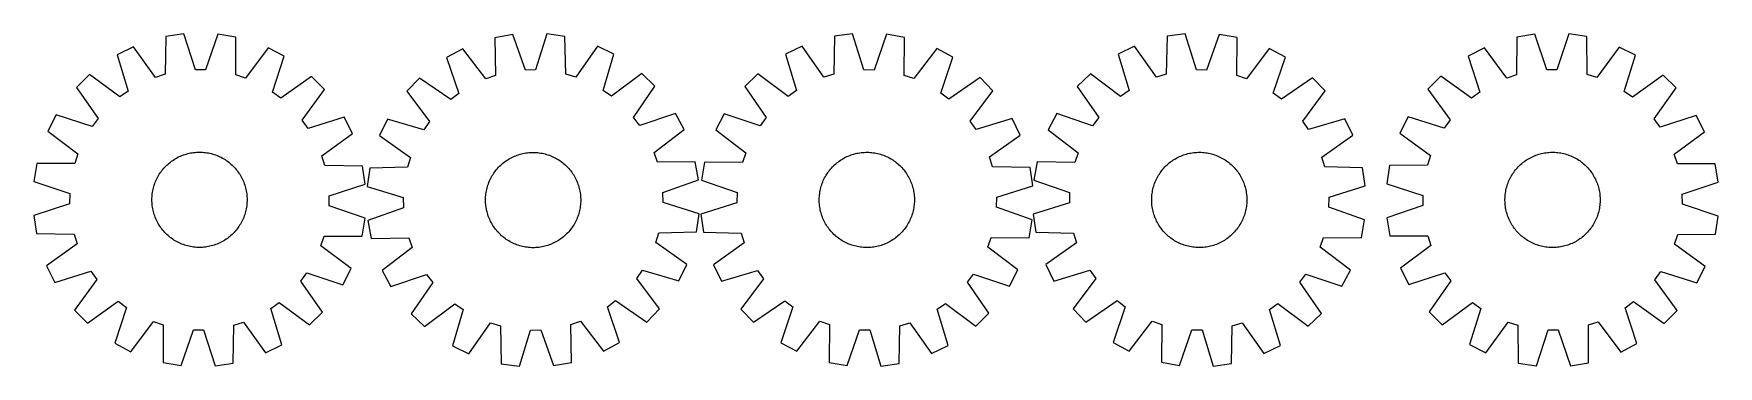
# Model space of a CAD drawing. Header units: millimetres. Extents: x 7 to 1423, y 7 to 286.
import ezdxf

# ---------------------------------------------------------------- set-up
doc = ezdxf.new("R2010")
doc.units = ezdxf.units.MM
doc.layers.add('CUT', color=7, linetype='CONTINUOUS', true_color=0x000000)

msp = doc.modelspace()

# ---------------------------------------------------------------- linework, layer by layer
at = {"layer": 'CUT'}
for p, q in [((117.586753, 283.432306), (117.153629, 251.670896)), ((132.802415, 285.71576), (117.586753, 283.432306)), ((142.539521, 255.480623), (132.802415, 285.71576)), ((161.340322, 285.484065), (151.113582, 255.411011)), ((176.516903, 282.95386), (161.340322, 285.484065)), ((409.384362, 285.071903), (394.238563, 282.363527)), ((419.963795, 255.121104), (409.384362, 285.071903)), ((437.917576, 285.638941), (428.536446, 255.291467)), ((453.159022, 283.534449), (437.917576, 285.638941)), ((453.965354, 251.780322), (453.159022, 283.534449)), ((679.786091, 283.560027), (679.071669, 251.803699)), ((695.021382, 285.708624), (679.786091, 283.560027)), ((704.490308, 255.388429), (695.021382, 285.708624)), ((723.556118, 285.224172), (713.063417, 255.242878)), ((738.709693, 282.559645), (723.556118, 285.224172)), ((959.338295, 283.57274), (958.603633, 251.816874)), ((974.574952, 285.711626), (959.338295, 283.57274)), ((984.024552, 255.385403), (974.574952, 285.711626)), ((1003.109373, 285.208989), (992.597566, 255.234389)), ((1018.261247, 282.534805), (1003.109373, 285.208989)), ((1268.401821, 285.445941), (1253.217704, 282.961361)), ((1278.538132, 255.342288), (1268.401821, 285.445941)), ((1296.940296, 285.591866), (1287.112363, 255.38613)), ((1312.149027, 283.262693), (1296.940296, 285.591866)), ((1312.48669, 251.500124), (1312.149027, 283.262693)), ((90.373992, 274.833963), (76.608663, 267.960371)), ((108.977702, 249.08757), (90.373992, 274.833963)), ((176.43427, 251.189605), (176.516903, 282.95386)), ((203.586468, 273.914806), (184.567176, 248.473869)), ((217.238378, 266.818617), (203.586468, 273.914806)), ((367.277088, 273.006994), (353.709511, 265.750867)), ((386.594033, 247.791316), (367.277088, 273.006994)), ((394.238563, 282.363527), (394.694463, 250.602436)), ((480.470945, 275.256487), (462.171075, 249.293253)), ((494.316097, 268.545131), (480.470945, 275.256487)), ((652.498242, 275.203049), (638.672572, 268.451649)), ((670.873181, 249.29289), (652.498242, 275.203049)), ((738.345722, 250.797368), (738.709693, 282.559645)), ((765.698135, 273.281187), (746.454254, 248.009705)), ((779.286658, 266.064359), (765.698135, 273.281187)), ((932.045125, 275.233156), (918.215155, 268.490568)), ((950.403547, 249.311291), (932.045125, 275.233156)), ((1017.877032, 250.772766), (1018.261247, 282.534805)), ((1045.24377, 273.239147), (1025.983787, 247.979935)), ((1058.82769, 266.01366), (1045.24377, 273.239147)), ((1226.121095, 274.003704), (1212.44792, 266.948578)), ((1245.06384, 248.505721), (1226.121095, 274.003704)), ((1253.217704, 282.961361), (1253.204871, 251.197)), ((1339.335822, 274.582602), (1320.654817, 248.892238)), ((1353.08043, 267.66767), (1339.335822, 274.582602)), ((76.608663, 267.960371), (86.011554, 237.619633)), ((151.113582, 255.411011), (142.539521, 255.480623)), ((207.344094, 236.63455), (217.238378, 266.818617)), ((353.709511, 265.750867), (363.957815, 235.685155)), ((428.536446, 255.291467), (419.963795, 255.121104)), ((485.270401, 238.095991), (494.316097, 268.545131)), ((638.672572, 268.451649), (647.806361, 238.028818)), ((713.063417, 255.242878), (704.490308, 255.388429)), ((769.125417, 235.969111), (779.286658, 266.064359)), ((918.215155, 268.490568), (927.329552, 238.061922)), ((992.597566, 255.234389), (984.024552, 255.385403)), ((1048.647271, 235.924895), (1058.82769, 266.01366)), ((1212.44792, 266.948578), (1222.251442, 236.73491)), ((1287.112363, 255.38613), (1278.538132, 255.342288)), ((1343.586394, 237.355329), (1353.08043, 267.66767)), ((53.384824, 251.373656), (42.417276, 240.582761)), ((79.034076, 232.636243), (53.384824, 251.373656)), ((117.153629, 251.670896), (108.977702, 249.08757)), ((184.567176, 248.473869), (176.43427, 251.189605)), ((240.189843, 249.857011), (214.239739, 231.538526)), ((250.980738, 238.889462), (240.189843, 249.857011)), ((330.958952, 248.520721), (320.297686, 237.427121)), ((357.122531, 230.50845), (330.958952, 248.520721)), ((394.694463, 250.602436), (386.594033, 247.791316)), ((462.171075, 249.293253), (453.965354, 251.780322)), ((517.733249, 252.232472), (492.305958, 233.19494)), ((510.814578, 215.407627), (528.826848, 241.571206)), ((528.826848, 241.571206), (517.733249, 252.232472)), ((615.302733, 252.071281), (604.240037, 241.377951)), ((604.240037, 241.377951), (622.327959, 215.266615)), ((640.785018, 233.107424), (615.302733, 252.071281)), ((679.071669, 251.803699), (670.873181, 249.29289)), ((746.454254, 248.009705), (738.345722, 250.797368)), ((802.08699, 248.900133), (775.975655, 230.812211)), ((812.780321, 237.837437), (802.08699, 248.900133)), ((894.834881, 252.125099), (883.765372, 241.438821)), ((883.765372, 241.438821), (901.836648, 215.315963)), ((920.305074, 233.145004), (894.834881, 252.125099)), ((958.603633, 251.816874), (950.403547, 249.311291)), ((1025.983787, 247.979935), (1017.877032, 250.772766)), ((1081.617079, 248.834906), (1055.49422, 230.76363)), ((1092.303356, 237.765398), (1081.617079, 248.834906)), ((1189.445581, 250.056027), (1178.621772, 239.120959)), ((1215.340512, 231.659634), (1189.445581, 250.056027)), ((1253.204871, 251.197), (1245.06384, 248.505721)), ((1320.654817, 248.892238), (1312.48669, 251.500124)), ((1376.254314, 251.011231), (1350.548863, 232.350991)), ((1387.189382, 240.187422), (1376.254314, 251.011231)), ((42.417276, 240.582761), (60.73576, 214.632657)), ((86.011554, 237.619633), (79.034076, 232.636243)), ((214.239739, 231.538526), (207.344094, 236.63455)), ((232.243325, 213.24021), (250.980738, 238.889462)), ((320.297686, 237.427121), (339.335218, 211.99983)), ((363.957815, 235.685155), (357.122531, 230.50845)), ((492.305958, 233.19494), (485.270401, 238.095991)), ((647.806361, 238.028818), (640.785018, 233.107424)), ((775.975655, 230.812211), (769.125417, 235.969111)), ((793.816463, 212.355152), (812.780321, 237.837437)), ((927.329552, 238.061922), (920.305074, 233.145004)), ((1055.49422, 230.76363), (1048.647271, 235.924895)), ((1073.323262, 212.295204), (1092.303356, 237.765398)), ((1178.621772, 239.120959), (1197.282013, 213.415509)), ((1222.251442, 236.73491), (1215.340512, 231.659634)), ((1350.548863, 232.350991), (1343.586394, 237.355329)), ((1368.792988, 214.292491), (1387.189382, 240.187422)), ((25.455669, 217.631296), (18.35948, 203.979386)), ((55.639736, 207.737013), (25.455669, 217.631296)), ((60.73576, 214.632657), (55.639736, 207.737013)), ((237.226715, 206.262732), (232.243325, 213.24021)), ((267.567453, 215.665623), (237.226715, 206.262732)), ((274.441045, 201.900294), (267.567453, 215.665623)), ((303.985027, 214.00997), (297.273671, 200.164817)), ((334.434167, 204.964273), (303.985027, 214.00997)), ((515.991283, 208.572344), (510.814578, 215.407627)), ((546.056994, 218.820648), (515.991283, 208.572344)), ((553.313122, 205.25307), (546.056994, 218.820648)), ((587.075811, 218.577619), (579.858983, 204.989096)), ((617.171059, 208.416378), (587.075811, 218.577619)), ((622.327959, 215.266615), (617.171059, 208.416378)), ((829.160688, 214.467598), (798.737857, 205.333809)), ((835.912088, 200.641928), (829.160688, 214.467598)), ((866.586618, 218.649433), (859.361131, 205.065513)), ((896.675383, 208.469013), (866.586618, 218.649433)), ((901.836648, 215.315963), (896.675383, 208.469013)), ((1108.668826, 214.385123), (1078.24018, 205.270726)), ((1115.411414, 200.555154), (1108.668826, 214.385123)), ((1161.965334, 215.947076), (1155.050402, 202.202468)), ((1192.277675, 206.45304), (1161.965334, 215.947076)), ((1197.282013, 213.415509), (1192.277675, 206.45304)), ((1373.868264, 207.381562), (1368.792988, 214.292491)), ((1404.081932, 217.185084), (1373.868264, 207.381562)), ((1411.137059, 203.511908), (1404.081932, 217.185084)), ((18.35948, 203.979386), (43.800417, 184.960094)), ((248.694652, 183.296585), (274.441045, 201.900294)), ((297.273671, 200.164817), (323.236905, 181.864947)), ((339.335218, 211.99983), (334.434167, 204.964273)), ((528.097444, 185.936126), (553.313122, 205.25307)), ((579.858983, 204.989096), (605.130465, 185.745215)), ((798.737857, 205.333809), (793.816463, 212.355152)), ((810.001929, 182.266989), (835.912088, 200.641928)), ((859.361131, 205.065513), (884.620343, 185.805529)), ((1078.24018, 205.270726), (1073.323262, 212.295204)), ((1089.489549, 182.196732), (1115.411414, 200.555154)), ((1155.050402, 202.202468), (1180.740766, 183.521463)), ((1385.639075, 184.569163), (1411.137059, 203.511908)), ((43.800417, 184.960094), (41.084682, 176.827188)), ((132.40113, 183.972418), (133.590075, 184.379134)), ((133.590075, 184.379134), (134.791208, 184.748302)), ((134.791208, 184.748302), (136.003345, 185.079561)), ((136.003345, 185.079561), (137.225288, 185.372581)), ((137.225288, 185.372581), (138.455832, 185.627075)), ((138.455832, 185.627075), (139.693764, 185.842791)), ((139.693764, 185.842791), (140.93786, 186.019516)), ((140.93786, 186.019516), (142.186893, 186.157076)), ((142.186893, 186.157076), (143.439631, 186.255335)), ((143.439631, 186.255335), (144.694837, 186.314196)), ((144.694837, 186.314196), (145.951272, 186.333601)), ((145.951272, 186.333601), (147.207697, 186.313531)), ((147.207697, 186.313531), (148.462872, 186.254005)), ((148.462872, 186.254005), (149.715558, 186.155083)), ((149.715558, 186.155083), (150.964518, 186.016862)), ((150.964518, 186.016862), (152.20852, 185.839478)), ((152.20852, 185.839478), (153.446337, 185.623107)), ((153.446337, 185.623107), (154.676747, 185.367962)), ((154.676747, 185.367962), (155.898535, 185.074294)), ((155.898535, 185.074294), (157.110496, 184.742394)), ((157.110496, 184.742394), (158.311433, 184.37259)), ((158.311433, 184.37259), (159.500163, 183.965245)), ((413.007654, 183.797009), (414.197985, 184.199648)), ((414.197985, 184.199648), (415.400377, 184.564698)), ((415.400377, 184.564698), (416.613641, 184.8918)), ((416.613641, 184.8918), (417.836582, 185.180632)), ((417.836582, 185.180632), (419.067991, 185.430907)), ((419.067991, 185.430907), (420.306654, 185.642379)), ((420.306654, 185.642379), (421.551349, 185.81484)), ((421.551349, 185.81484), (422.800846, 185.948119)), ((422.800846, 185.948119), (424.053913, 186.042084)), ((424.053913, 186.042084), (425.309313, 186.096643)), ((425.309313, 186.096643), (426.565808, 186.111743)), ((426.565808, 186.111743), (427.822157, 186.087367)), ((427.822157, 186.087367), (429.07712, 186.02354)), ((429.07712, 186.02354), (430.32946, 185.920326)), ((430.32946, 185.920326), (431.577939, 185.777825)), ((431.577939, 185.777825), (432.821326, 185.59618)), ((432.821326, 185.59618), (434.058394, 185.375568)), ((434.058394, 185.375568), (435.287922, 185.116207)), ((435.287922, 185.116207), (436.508697, 184.818355)), ((436.508697, 184.818355), (437.719513, 184.482304)), ((437.719513, 184.482304), (438.919176, 184.108386)), ((438.919176, 184.108386), (440.106503, 183.69697)), ((530.908564, 177.835695), (528.097444, 185.936126)), ((605.130465, 185.745215), (602.342802, 177.636682)), ((693.718955, 183.972827), (694.911455, 184.368996)), ((694.911455, 184.368996), (696.115811, 184.727511)), ((696.115811, 184.727511), (697.330834, 185.04802)), ((697.330834, 185.04802), (698.555325, 185.330207)), ((698.555325, 185.330207), (699.788075, 185.573791)), ((699.788075, 185.573791), (701.027869, 185.778534)), ((701.027869, 185.778534), (702.273481, 185.944233)), ((702.273481, 185.944233), (703.523684, 186.070725)), ((703.523684, 186.070725), (704.777243, 186.157884)), ((704.777243, 186.157884), (706.032921, 186.205625)), ((706.032921, 186.205625), (707.289479, 186.213901)), ((707.289479, 186.213901), (708.545677, 186.182703)), ((708.545677, 186.182703), (709.800275, 186.112063)), ((709.800275, 186.112063), (711.052036, 186.002049)), ((711.052036, 186.002049), (712.299723, 185.852771)), ((712.299723, 185.852771), (713.542105, 185.664376)), ((713.542105, 185.664376), (714.777957, 185.43705)), ((714.777957, 185.43705), (716.006058, 185.171017)), ((716.006058, 185.171017), (717.225197, 184.866539)), ((717.225197, 184.866539), (718.434171, 184.523918)), ((718.434171, 184.523918), (719.631786, 184.143491)), ((719.631786, 184.143491), (720.816861, 183.725633)), ((884.620343, 185.805529), (881.827513, 177.698775)), ((973.207685, 183.976681), (974.400438, 184.372089)), ((974.400438, 184.372089), (975.605022, 184.729837)), ((975.605022, 184.729837), (976.820249, 185.049572)), ((976.820249, 185.049572), (978.044919, 185.330978)), ((978.044919, 185.330978), (979.277825, 185.573777)), ((979.277825, 185.573777), (980.517748, 185.777729)), ((980.517748, 185.777729), (981.763466, 185.942634)), ((981.763466, 185.942634), (983.013749, 186.068329)), ((983.013749, 186.068329), (984.267363, 186.15469)), ((984.267363, 186.15469), (985.523072, 186.20163)), ((985.523072, 186.20163), (986.779635, 186.209105)), ((986.779635, 186.209105), (988.035813, 186.177107)), ((988.035813, 186.177107), (989.290366, 186.105667)), ((989.290366, 186.105667), (990.542056, 185.994856)), ((990.542056, 185.994856), (991.789647, 185.844782)), ((991.789647, 185.844782), (993.031909, 185.655596)), ((993.031909, 185.655596), (994.267616, 185.427482)), ((994.267616, 185.427482), (995.495548, 185.160666)), ((995.495548, 185.160666), (996.714493, 184.855411)), ((996.714493, 184.855411), (997.923248, 184.51202)), ((997.923248, 184.51202), (999.12062, 184.130829)), ((999.12062, 184.130829), (1000.305428, 183.712217)), ((1269.346791, 183.706197), (1270.53025, 184.128608)), ((1270.53025, 184.128608), (1271.726394, 184.513637)), ((1271.726394, 184.513637), (1272.934041, 184.860905)), ((1272.934041, 184.860905), (1274.152, 185.170068)), ((1274.152, 185.170068), (1275.37907, 185.440821)), ((1275.37907, 185.440821), (1276.614038, 185.672898)), ((1276.614038, 185.672898), (1277.855687, 185.866069)), ((1277.855687, 185.866069), (1279.102791, 186.020144)), ((1279.102791, 186.020144), (1280.354119, 186.13497)), ((1280.354119, 186.13497), (1281.608436, 186.210434)), ((1281.608436, 186.210434), (1282.864505, 186.246462)), ((1282.864505, 186.246462), (1284.121086, 186.243018)), ((1284.121086, 186.243018), (1285.376938, 186.200105)), ((1285.376938, 186.200105), (1286.630823, 186.117767)), ((1286.630823, 186.117767), (1287.881503, 185.996083)), ((1287.881503, 185.996083), (1289.127743, 185.835175)), ((1289.127743, 185.835175), (1290.368315, 185.635201)), ((1290.368315, 185.635201), (1291.601993, 185.396358)), ((1291.601993, 185.396358), (1292.827559, 185.118883)), ((1292.827559, 185.118883), (1294.043806, 184.803048)), ((1294.043806, 184.803048), (1295.249531, 184.449166)), ((1295.249531, 184.449166), (1296.443546, 184.057586)), ((1388.330355, 176.428133), (1385.639075, 184.569163)), ((9.320426, 176.909822), (6.790222, 161.733241)), ((41.084682, 176.827188), (9.320426, 176.909822)), ((113.586229, 169.853578), (114.340974, 170.85825)), ((114.340974, 170.85825), (115.126905, 171.838719)), ((115.126905, 171.838719), (115.943244, 172.794018)), ((115.943244, 172.794018), (116.789188, 173.723204)), ((116.789188, 173.723204), (117.663901, 174.62536)), ((117.663901, 174.62536), (118.566519, 175.499595)), ((118.566519, 175.499595), (119.496153, 176.345046)), ((119.496153, 176.345046), (120.451884, 177.16088)), ((120.451884, 177.16088), (121.432769, 177.946291)), ((121.432769, 177.946291), (122.437841, 178.700505)), ((122.437841, 178.700505), (123.466107, 179.422776)), ((123.466107, 179.422776), (124.516553, 180.112392)), ((124.516553, 180.112392), (125.588142, 180.768672)), ((125.588142, 180.768672), (126.679816, 181.390969)), ((126.679816, 181.390969), (127.790499, 181.978669)), ((127.790499, 181.978669), (128.919094, 182.531191)), ((128.919094, 182.531191), (130.064486, 183.047991)), ((130.064486, 183.047991), (131.225547, 183.528558)), ((131.225547, 183.528558), (132.40113, 183.972418)), ((159.500163, 183.965245), (160.67551, 183.520763)), ((160.67551, 183.520763), (161.836317, 183.039581)), ((161.836317, 183.039581), (162.981436, 182.522175)), ((162.981436, 182.522175), (164.109738, 181.969055)), ((164.109738, 181.969055), (165.220109, 181.380767)), ((165.220109, 181.380767), (166.311454, 180.757892)), ((166.311454, 180.757892), (167.382695, 180.101045)), ((167.382695, 180.101045), (168.432776, 179.410873)), ((168.432776, 179.410873), (169.460659, 178.688057)), ((169.460659, 178.688057), (170.465332, 177.933312)), ((170.465332, 177.933312), (171.445801, 177.147382)), ((171.445801, 177.147382), (172.4011, 176.331042)), ((172.4011, 176.331042), (173.330286, 175.485098)), ((173.330286, 175.485098), (174.232441, 174.610385)), ((174.232441, 174.610385), (175.106676, 173.707767)), ((175.106676, 173.707767), (175.952128, 172.778134)), ((175.952128, 172.778134), (176.767962, 171.822403)), ((176.767962, 171.822403), (177.553373, 170.841517)), ((177.553373, 170.841517), (178.307586, 169.836445)), ((251.277978, 175.120657), (248.694652, 183.296585)), ((283.039388, 174.687534), (251.277978, 175.120657)), ((285.322842, 159.471871), (283.039388, 174.687534)), ((288.995709, 172.852894), (286.891217, 157.611448)), ((320.749836, 173.659227), (288.995709, 172.852894)), ((323.236905, 181.864947), (320.749836, 173.659227)), ((394.144479, 169.742729), (394.902663, 170.744809)), ((394.902663, 170.744809), (395.691949, 171.722579)), ((395.691949, 171.722579), (396.511557, 172.675075)), ((396.511557, 172.675075), (397.36068, 173.601356)), ((397.36068, 173.601356), (398.238479, 174.500509)), ((398.238479, 174.500509), (399.144089, 175.371645)), ((399.144089, 175.371645), (400.076614, 176.213906)), ((400.076614, 176.213906), (401.035135, 177.02646)), ((401.035135, 177.02646), (402.018706, 177.808505)), ((402.018706, 177.808505), (403.026357, 178.55927)), ((403.026357, 178.55927), (404.057092, 179.278013)), ((404.057092, 179.278013), (405.109895, 179.964025)), ((405.109895, 179.964025), (406.183727, 180.616629)), ((406.183727, 180.616629), (407.277527, 181.235182)), ((407.277527, 181.235182), (408.390217, 181.819072)), ((408.390217, 181.819072), (409.520699, 182.367723)), ((409.520699, 182.367723), (410.667856, 182.880595)), ((410.667856, 182.880595), (411.830557, 183.35718)), ((411.830557, 183.35718), (413.007654, 183.797009)), ((440.106503, 183.69697), (441.28032, 183.248462)), ((441.28032, 183.248462), (442.439471, 182.763305)), ((442.439471, 182.763305), (443.58281, 182.241978)), ((443.58281, 182.241978), (444.70921, 181.684995)), ((444.70921, 181.684995), (445.817559, 181.092905)), ((445.817559, 181.092905), (446.906762, 180.466294)), ((446.906762, 180.466294), (447.975747, 179.805779)), ((447.975747, 179.805779), (449.023456, 179.112013)), ((449.023456, 179.112013), (450.048856, 178.385679)), ((450.048856, 178.385679), (451.050936, 177.627495)), ((451.050936, 177.627495), (452.028707, 176.83821)), ((452.028707, 176.83821), (452.981203, 176.018601)), ((452.981203, 176.018601), (453.907484, 175.169478)), ((453.907484, 175.169478), (454.806636, 174.291679)), ((454.806636, 174.291679), (455.677773, 173.38607)), ((455.677773, 173.38607), (456.520034, 172.453544)), ((456.520034, 172.453544), (457.332588, 171.495023)), ((457.332588, 171.495023), (458.114633, 170.511452)), ((458.114633, 170.511452), (458.865398, 169.503801)), ((562.669655, 178.291595), (530.908564, 177.835695)), ((565.37803, 163.145796), (562.669655, 178.291595)), ((570.580524, 178.000654), (567.915998, 162.847078)), ((602.342802, 177.636682), (570.580524, 178.000654)), ((674.047848, 168.999746), (674.779739, 170.021187)), ((674.779739, 170.021187), (675.543353, 171.019135)), ((675.543353, 171.019135), (676.337937, 171.992605)), ((676.337937, 171.992605), (677.162706, 172.940636)), ((677.162706, 172.940636), (678.016846, 173.862292)), ((678.016846, 173.862292), (678.899515, 174.756665)), ((678.899515, 174.756665), (679.809842, 175.622871)), ((679.809842, 175.622871), (680.746927, 176.460056)), ((680.746927, 176.460056), (681.709846, 177.267393)), ((681.709846, 177.267393), (682.69765, 178.044085)), ((682.69765, 178.044085), (683.709362, 178.789367)), ((683.709362, 178.789367), (684.743985, 179.502502)), ((684.743985, 179.502502), (685.800498, 180.182787)), ((685.800498, 180.182787), (686.877858, 180.82955)), ((686.877858, 180.82955), (687.975001, 181.442154)), ((687.975001, 181.442154), (689.090846, 182.019993)), ((689.090846, 182.019993), (690.22429, 182.562498)), ((690.22429, 182.562498), (691.374215, 183.069132)), ((691.374215, 183.069132), (692.539487, 183.539397)), ((692.539487, 183.539397), (693.718955, 183.972827)), ((720.816861, 183.725633), (721.988226, 183.270758)), ((721.988226, 183.270758), (723.144725, 182.779314)), ((723.144725, 182.779314), (724.285216, 182.251786)), ((724.285216, 182.251786), (725.408575, 181.688694)), ((725.408575, 181.688694), (726.513692, 181.090595)), ((726.513692, 181.090595), (727.599477, 180.458078)), ((727.599477, 180.458078), (728.664858, 179.791768)), ((728.664858, 179.791768), (729.708785, 179.092322)), ((729.708785, 179.092322), (730.730226, 178.360431)), ((730.730226, 178.360431), (731.728174, 177.596817)), ((731.728174, 177.596817), (732.701644, 176.802233)), ((732.701644, 176.802233), (733.649675, 175.977464)), ((733.649675, 175.977464), (734.571332, 175.123323)), ((734.571332, 175.123323), (735.465704, 174.240655)), ((735.465704, 174.240655), (736.33191, 173.330328)), ((736.33191, 173.330328), (737.169095, 172.393243)), ((737.169095, 172.393243), (737.976432, 171.430323)), ((737.976432, 171.430323), (738.753124, 170.44252)), ((738.753124, 170.44252), (739.498406, 169.430808)), ((812.512738, 174.068501), (810.001929, 182.266989)), ((844.269066, 173.354078), (812.512738, 174.068501)), ((846.417663, 158.118788), (844.269066, 173.354078)), ((850.065473, 178.082989), (847.391289, 162.931115)), ((881.827513, 177.698775), (850.065473, 178.082989)), ((953.527039, 169.016139), (954.259581, 170.037114)), ((954.259581, 170.037114), (955.023831, 171.034575)), ((955.023831, 171.034575), (955.819035, 172.007538)), ((955.819035, 172.007538), (956.644408, 172.955044)), ((956.644408, 172.955044), (957.499136, 173.876156)), ((957.499136, 173.876156), (958.382375, 174.769966)), ((958.382375, 174.769966), (959.293253, 175.635591)), ((959.293253, 175.635591), (960.230872, 176.472178)), ((960.230872, 176.472178), (961.194305, 177.278901)), ((961.194305, 177.278901), (962.182604, 178.054964)), ((962.182604, 178.054964), (963.194791, 178.799601)), ((963.194791, 178.799601), (964.229868, 179.512076)), ((964.229868, 179.512076), (965.286815, 180.191688)), ((965.286815, 180.191688), (966.364586, 180.837765)), ((966.364586, 180.837765), (967.46212, 181.449669)), ((967.46212, 181.449669), (968.578332, 182.026797)), ((968.578332, 182.026797), (969.712122, 182.568579)), ((969.712122, 182.568579), (970.86237, 183.07448)), ((970.86237, 183.07448), (972.027941, 183.544002)), ((972.027941, 183.544002), (973.207685, 183.976681)), ((1000.305428, 183.712217), (1001.476503, 183.256595)), ((1001.476503, 183.256595), (1002.632688, 182.764414)), ((1002.632688, 182.764414), (1003.772843, 182.236159)), ((1003.772843, 182.236159), (1004.895843, 181.672351)), ((1004.895843, 181.672351), (1006.000578, 181.073548)), ((1006.000578, 181.073548), (1007.08596, 180.440339)), ((1007.08596, 180.440339), (1008.150917, 179.77335)), ((1008.150917, 179.77335), (1009.194397, 179.073239)), ((1009.194397, 179.073239), (1010.215372, 178.340697)), ((1010.215372, 178.340697), (1011.212833, 177.576447)), ((1011.212833, 177.576447), (1012.185796, 176.781243)), ((1012.185796, 176.781243), (1013.133301, 175.95587)), ((1013.133301, 175.95587), (1014.054413, 175.101142)), ((1014.054413, 175.101142), (1014.948223, 174.217903)), ((1014.948223, 174.217903), (1015.813849, 173.307025)), ((1015.813849, 173.307025), (1016.650436, 172.369407)), ((1016.650436, 172.369407), (1017.457159, 171.405973)), ((1017.457159, 171.405973), (1018.233222, 170.417675)), ((1018.233222, 170.417675), (1018.977859, 169.405487)), ((1091.995132, 173.996645), (1089.489549, 182.196732)), ((1123.750998, 173.261983), (1091.995132, 173.996645)), ((1125.889884, 158.025326), (1123.750998, 173.261983)), ((1146.370311, 175.015672), (1144.041137, 159.806941)), ((1178.132879, 175.353336), (1146.370311, 175.015672)), ((1180.740766, 183.521463), (1178.132879, 175.353336)), ((1250.720351, 169.339642), (1251.461737, 170.354213)), ((1251.461737, 170.354213), (1252.234625, 171.344995)), ((1252.234625, 171.344995), (1253.038254, 172.311012)), ((1253.038254, 172.311012), (1253.871829, 173.25131)), ((1253.871829, 173.25131), (1254.734528, 174.16496)), ((1254.734528, 174.16496), (1255.6255, 175.051062)), ((1255.6255, 175.051062), (1256.543865, 175.90874)), ((1256.543865, 175.90874), (1257.488718, 176.737148)), ((1257.488718, 176.737148), (1258.459125, 177.535469)), ((1258.459125, 177.535469), (1259.45413, 178.302915)), ((1259.45413, 178.302915), (1260.472749, 179.038728)), ((1260.472749, 179.038728), (1261.513978, 179.742183)), ((1261.513978, 179.742183), (1262.57679, 180.412585)), ((1262.57679, 180.412585), (1263.660135, 181.049272)), ((1263.660135, 181.049272), (1264.762944, 181.651616)), ((1264.762944, 181.651616), (1265.884129, 182.219023)), ((1265.884129, 182.219023), (1267.022584, 182.750933)), ((1267.022584, 182.750933), (1268.177184, 183.246821)), ((1268.177184, 183.246821), (1269.346791, 183.706197)), ((1296.443546, 184.057586), (1297.624672, 183.628694)), ((1297.624672, 183.628694), (1298.791744, 183.162913)), ((1298.791744, 183.162913), (1299.943609, 182.660704)), ((1299.943609, 182.660704), (1301.079131, 182.122562)), ((1301.079131, 182.122562), (1302.197189, 181.549018)), ((1302.197189, 181.549018), (1303.296679, 180.940637)), ((1303.296679, 180.940637), (1304.376518, 180.298021)), ((1304.376518, 180.298021), (1305.435639, 179.621804)), ((1305.435639, 179.621804), (1306.472996, 178.912652)), ((1306.472996, 178.912652), (1307.487567, 178.171267)), ((1307.487567, 178.171267), (1308.47835, 177.398378)), ((1308.47835, 177.398378), (1309.444367, 176.59475)), ((1309.444367, 176.59475), (1310.384664, 175.761175)), ((1310.384664, 175.761175), (1311.298315, 174.898476)), ((1311.298315, 174.898476), (1312.184416, 174.007504)), ((1312.184416, 174.007504), (1313.042094, 173.089138)), ((1313.042094, 173.089138), (1313.870502, 172.144286)), ((1313.870502, 172.144286), (1314.668823, 171.173878)), ((1314.668823, 171.173878), (1315.436269, 170.178874)), ((1315.436269, 170.178874), (1316.172083, 169.160254)), ((1420.094715, 176.415299), (1388.330355, 176.428133)), ((1422.579296, 161.231182), (1420.094715, 176.415299)), ((6.790222, 161.733241), (36.863275, 151.5065)), ((106.906325, 155.069665), (107.199992, 156.291453)), ((107.199992, 156.291453), (107.531892, 157.503414)), ((107.531892, 157.503414), (107.901697, 158.704352)), ((107.901697, 158.704352), (108.309041, 159.893081)), ((108.309041, 159.893081), (108.753524, 161.068429)), ((108.753524, 161.068429), (109.234705, 162.229235)), ((109.234705, 162.229235), (109.752111, 163.374354)), ((109.752111, 163.374354), (110.305231, 164.502656)), ((110.305231, 164.502656), (110.893519, 165.613027)), ((110.893519, 165.613027), (111.516394, 166.704372)), ((111.516394, 166.704372), (112.173242, 167.775613)), ((112.173242, 167.775613), (112.863414, 168.825694)), ((112.863414, 168.825694), (113.586229, 169.853578)), ((178.307586, 169.836445), (179.029857, 168.808179)), ((179.029857, 168.808179), (179.719473, 167.757733)), ((179.719473, 167.757733), (180.375754, 166.686144)), ((180.375754, 166.686144), (180.998051, 165.59447)), ((180.998051, 165.59447), (181.585751, 164.483787)), ((181.585751, 164.483787), (182.138273, 163.355193)), ((182.138273, 163.355193), (182.655073, 162.2098)), ((182.655073, 162.2098), (183.13564, 161.048739)), ((183.13564, 161.048739), (183.5795, 159.873156)), ((183.5795, 159.873156), (183.986215, 158.684212)), ((183.986215, 158.684212), (184.355384, 157.483078)), ((184.355384, 157.483078), (184.686642, 156.270942)), ((184.686642, 156.270942), (184.979663, 155.048998)), ((255.087705, 149.734765), (285.322842, 159.471871)), ((286.891217, 157.611448), (317.238691, 148.230318)), ((387.413951, 154.981794), (387.711803, 156.202569)), ((387.711803, 156.202569), (388.047855, 157.413385)), ((388.047855, 157.413385), (388.421773, 158.613048)), ((388.421773, 158.613048), (388.833188, 159.800375)), ((388.833188, 159.800375), (389.281696, 160.974192)), ((389.281696, 160.974192), (389.766853, 162.133343)), ((389.766853, 162.133343), (390.28818, 163.276682)), ((390.28818, 163.276682), (390.845163, 164.403082)), ((390.845163, 164.403082), (391.437253, 165.511431)), ((391.437253, 165.511431), (392.063864, 166.600635)), ((392.063864, 166.600635), (392.724379, 167.669619)), ((392.724379, 167.669619), (393.418146, 168.717328)), ((393.418146, 168.717328), (394.144479, 169.742729)), ((458.865398, 169.503801), (459.584141, 168.473066)), ((459.584141, 168.473066), (460.270153, 167.420263)), ((460.270153, 167.420263), (460.922757, 166.346431)), ((460.922757, 166.346431), (461.54131, 165.252631)), ((461.54131, 165.252631), (462.1252, 164.139941)), ((462.1252, 164.139941), (462.673851, 163.009459)), ((462.673851, 163.009459), (463.186723, 161.862302)), ((463.186723, 161.862302), (463.663308, 160.699601)), ((463.663308, 160.699601), (464.103137, 159.522504)), ((464.103137, 159.522504), (464.505775, 158.332173)), ((464.505775, 158.332173), (464.870826, 157.129781)), ((464.870826, 157.129781), (465.197928, 155.916517)), ((465.197928, 155.916517), (465.48676, 154.693576)), ((535.427232, 152.566363), (565.37803, 163.145796)), ((567.915998, 162.847078), (597.897291, 152.354377)), ((667.969153, 155.297019), (668.273631, 156.516158)), ((668.273631, 156.516158), (668.616252, 157.725132)), ((668.616252, 157.725132), (668.996679, 158.922747)), ((668.996679, 158.922747), (669.414536, 160.107822)), ((669.414536, 160.107822), (669.869412, 161.279187)), ((669.869412, 161.279187), (670.360856, 162.435685)), ((670.360856, 162.435685), (670.888384, 163.576177)), ((670.888384, 163.576177), (671.451476, 164.699535)), ((671.451476, 164.699535), (672.049575, 165.804653)), ((672.049575, 165.804653), (672.682092, 166.890438)), ((672.682092, 166.890438), (673.348402, 167.955819)), ((673.348402, 167.955819), (674.047848, 168.999746)), ((739.498406, 169.430808), (740.211541, 168.396184)), ((740.211541, 168.396184), (740.891826, 167.339672)), ((740.891826, 167.339672), (741.538589, 166.262312)), ((741.538589, 166.262312), (742.151193, 165.165169)), ((742.151193, 165.165169), (742.729032, 164.049324)), ((742.729032, 164.049324), (743.271537, 162.91588)), ((743.271537, 162.91588), (743.778171, 161.765955)), ((743.778171, 161.765955), (744.248436, 160.600683)), ((744.248436, 160.600683), (744.681866, 159.421215)), ((744.681866, 159.421215), (745.078035, 158.228715)), ((745.078035, 158.228715), (745.436551, 157.024359)), ((745.436551, 157.024359), (745.75706, 155.809336)), ((745.75706, 155.809336), (746.039246, 154.584845)), ((816.097468, 148.649862), (846.417663, 158.118788)), ((847.391289, 162.931115), (877.36589, 152.419308)), ((947.439612, 155.31729), (947.744867, 156.536235)), ((947.744867, 156.536235), (948.088259, 157.74499)), ((948.088259, 157.74499), (948.469449, 158.942362)), ((948.469449, 158.942362), (948.888062, 160.12717)), ((948.888062, 160.12717), (949.343683, 161.298245)), ((949.343683, 161.298245), (949.835865, 162.45443)), ((949.835865, 162.45443), (950.36412, 163.594585)), ((950.36412, 163.594585), (950.927927, 164.717585)), ((950.927927, 164.717585), (951.526731, 165.822321)), ((951.526731, 165.822321), (952.159939, 166.907702)), ((952.159939, 166.907702), (952.826928, 167.972659)), ((952.826928, 167.972659), (953.527039, 169.016139)), ((1018.977859, 169.405487), (1019.690334, 168.37041)), ((1019.690334, 168.37041), (1020.369946, 167.313464)), ((1020.369946, 167.313464), (1021.016022, 166.235692)), ((1021.016022, 166.235692), (1021.627927, 165.138158)), ((1021.627927, 165.138158), (1022.205055, 164.021946)), ((1022.205055, 164.021946), (1022.746837, 162.888156)), ((1022.746837, 162.888156), (1023.252738, 161.737908)), ((1023.252738, 161.737908), (1023.72226, 160.572337)), ((1023.72226, 160.572337), (1024.154939, 159.392593)), ((1024.154939, 159.392593), (1024.550347, 158.19984)), ((1024.550347, 158.19984), (1024.908095, 156.995256)), ((1024.908095, 156.995256), (1025.22783, 155.780029)), ((1025.22783, 155.780029), (1025.509235, 154.555359)), ((1095.563661, 148.575726), (1125.889884, 158.025326)), ((1144.041137, 159.806941), (1174.246873, 149.979009)), ((1244.514121, 155.694205), (1244.829956, 156.910451)), ((1244.829956, 156.910451), (1245.183838, 158.116177)), ((1245.183838, 158.116177), (1245.575418, 159.310192)), ((1245.575418, 159.310192), (1246.00431, 160.491318)), ((1246.00431, 160.491318), (1246.47009, 161.658389)), ((1246.47009, 161.658389), (1246.972299, 162.810254)), ((1246.972299, 162.810254), (1247.510441, 163.945776)), ((1247.510441, 163.945776), (1248.083986, 165.063834)), ((1248.083986, 165.063834), (1248.692366, 166.163325)), ((1248.692366, 166.163325), (1249.334982, 167.243164)), ((1249.334982, 167.243164), (1250.0112, 168.302284)), ((1250.0112, 168.302284), (1250.720351, 169.339642)), ((1316.172083, 169.160254), (1316.875537, 168.119025)), ((1316.875537, 168.119025), (1317.545939, 167.056214)), ((1317.545939, 167.056214), (1318.182626, 165.972869)), ((1318.182626, 165.972869), (1318.784971, 164.87006)), ((1318.784971, 164.87006), (1319.352378, 163.748874)), ((1319.352378, 163.748874), (1319.884287, 162.61042)), ((1319.884287, 162.61042), (1320.380175, 161.455819)), ((1320.380175, 161.455819), (1320.839551, 160.286212)), ((1320.839551, 160.286212), (1321.261962, 159.102753)), ((1321.261962, 159.102753), (1321.646992, 157.90661)), ((1321.646992, 157.90661), (1321.994259, 156.698962)), ((1321.994259, 156.698962), (1322.303422, 155.481003)), ((1392.475642, 151.094872), (1422.579296, 161.231182)), ((36.793663, 142.932439), (6.558526, 133.195333)), ((36.863275, 151.5065), (36.793663, 142.932439)), ((105.940685, 146.344191), (105.960756, 147.600616)), ((105.96009, 145.087755), (105.940685, 146.344191)), ((106.018951, 143.832549), (105.96009, 145.087755)), ((105.960756, 147.600616), (106.020281, 148.85579)), ((106.11721, 142.579811), (106.018951, 143.832549)), ((106.020281, 148.85579), (106.119203, 150.108476)), ((106.25477, 141.330778), (106.11721, 142.579811)), ((106.119203, 150.108476), (106.257424, 151.357436)), ((106.257424, 151.357436), (106.434808, 152.601439)), ((106.434808, 152.601439), (106.651179, 153.839255)), ((106.651179, 153.839255), (106.906325, 155.069665)), ((184.979663, 155.048998), (185.234157, 153.818454)), ((185.234157, 153.818454), (185.449873, 152.580523)), ((185.449873, 152.580523), (185.626598, 151.336427)), ((185.762165, 142.558729), (185.623944, 141.309768)), ((185.626598, 151.336427), (185.764158, 150.087393)), ((185.861087, 143.811414), (185.762165, 142.558729)), ((185.764158, 150.087393), (185.862417, 148.834656)), ((185.920612, 145.066589), (185.861087, 143.811414)), ((185.862417, 148.834656), (185.921278, 147.57945)), ((185.940683, 146.323014), (185.920612, 145.066589)), ((185.921278, 147.57945), (185.940683, 146.323014)), ((255.018093, 141.160704), (255.087705, 149.734765)), ((317.238691, 148.230318), (317.409054, 139.657667)), ((386.418416, 146.25968), (386.442791, 147.516029)), ((386.433515, 145.003186), (386.418416, 146.25968)), ((386.488074, 143.747785), (386.433515, 145.003186)), ((386.442791, 147.516029), (386.506618, 148.770992)), ((386.582039, 142.494718), (386.488074, 143.747785)), ((386.506618, 148.770992), (386.609832, 150.023332)), ((386.715318, 141.245221), (386.582039, 142.494718)), ((386.609832, 150.023332), (386.752333, 151.271811)), ((386.752333, 151.271811), (386.933978, 152.515198)), ((386.933978, 152.515198), (387.15459, 153.752266)), ((387.15459, 153.752266), (387.413951, 154.981794)), ((465.48676, 154.693576), (465.737035, 153.462167)), ((465.737035, 153.462167), (465.948507, 152.223504)), ((465.948507, 152.223504), (466.120968, 150.97881)), ((466.226454, 142.200698), (466.083953, 140.952219)), ((466.120968, 150.97881), (466.254247, 149.729312)), ((466.329668, 143.453038), (466.226454, 142.200698)), ((466.254247, 149.729312), (466.348212, 148.476245)), ((466.393495, 144.708001), (466.329668, 143.453038)), ((466.348212, 148.476245), (466.402771, 147.220845)), ((466.41787, 145.96435), (466.393495, 144.708001)), ((466.402771, 147.220845), (466.41787, 145.96435)), ((535.597595, 143.993712), (535.427232, 152.566363)), ((565.945069, 134.612582), (535.597595, 143.993712)), ((597.751741, 143.781269), (567.431546, 134.312343)), ((597.897291, 152.354377), (597.751741, 143.781269)), ((666.926269, 146.58044), (666.957466, 147.836638)), ((666.934544, 145.323882), (666.926269, 146.58044)), ((666.982286, 144.068204), (666.934544, 145.323882)), ((666.957466, 147.836638), (667.028107, 149.091236)), ((667.069445, 142.814645), (666.982286, 144.068204)), ((667.028107, 149.091236), (667.13812, 150.342996)), ((667.195937, 141.564442), (667.069445, 142.814645)), ((667.13812, 150.342996), (667.287398, 151.590683)), ((667.287398, 151.590683), (667.475794, 152.833066)), ((667.475794, 152.833066), (667.70312, 154.068918)), ((667.70312, 154.068918), (667.969153, 155.297019)), ((746.039246, 154.584845), (746.28283, 153.352094)), ((746.28283, 153.352094), (746.487573, 152.112301)), ((746.487573, 152.112301), (746.653272, 150.866689)), ((746.711089, 142.088134), (746.561811, 140.840447)), ((746.653272, 150.866689), (746.779764, 149.616486)), ((746.821102, 143.339895), (746.711089, 142.088134)), ((746.779764, 149.616486), (746.866923, 148.362927)), ((746.891743, 144.594493), (746.821102, 143.339895)), ((746.866923, 148.362927), (746.914665, 147.107249)), ((746.92294, 145.850691), (746.891743, 144.594493)), ((746.914665, 147.107249), (746.92294, 145.850691)), ((815.951918, 140.076753), (816.097468, 148.649862)), ((877.214875, 143.846294), (846.888652, 134.396694)), ((877.36589, 152.419308), (877.214875, 143.846294)), ((946.391173, 146.601377), (946.423171, 147.857555)), ((946.398648, 145.344814), (946.391173, 146.601377)), ((946.445589, 144.089106), (946.398648, 145.344814)), ((946.423171, 147.857555), (946.494611, 149.112108)), ((946.531949, 142.835491), (946.445589, 144.089106)), ((946.494611, 149.112108), (946.605423, 150.363798)), ((946.657644, 141.585208), (946.531949, 142.835491)), ((946.605423, 150.363798), (946.755496, 151.61139)), ((946.755496, 151.61139), (946.944683, 152.853652)), ((946.944683, 152.853652), (947.172797, 154.089358)), ((947.172797, 154.089358), (947.439612, 155.31729)), ((1025.509235, 154.555359), (1025.752034, 153.322454)), ((1025.752034, 153.322454), (1025.955987, 152.08253)), ((1025.955987, 152.08253), (1026.120892, 150.836812)), ((1026.173113, 142.058223), (1026.02304, 140.810631)), ((1026.120892, 150.836812), (1026.246587, 149.586529)), ((1026.283925, 143.309913), (1026.173113, 142.058223)), ((1026.246587, 149.586529), (1026.332947, 148.332915)), ((1026.355365, 144.564465), (1026.283925, 143.309913)), ((1026.332947, 148.332915), (1026.379888, 147.077207)), ((1026.387363, 145.820643), (1026.355365, 144.564465)), ((1026.379888, 147.077207), (1026.387363, 145.820643)), ((1095.412646, 140.002712), (1095.563661, 148.575726)), ((1174.246873, 149.979009), (1174.290716, 141.404777)), ((1243.386542, 145.731151), (1243.389986, 146.987731)), ((1243.42257, 144.475082), (1243.386542, 145.731151)), ((1243.389986, 146.987731), (1243.432898, 148.243584)), ((1243.498034, 143.220765), (1243.42257, 144.475082)), ((1243.432898, 148.243584), (1243.515237, 149.497469)), ((1243.61286, 141.969437), (1243.498034, 143.220765)), ((1243.515237, 149.497469), (1243.63692, 150.748148)), ((1243.766934, 140.722333), (1243.61286, 141.969437)), ((1243.63692, 150.748148), (1243.797828, 151.994389)), ((1243.797828, 151.994389), (1243.997803, 153.23496)), ((1243.997803, 153.23496), (1244.236645, 154.468638)), ((1244.236645, 154.468638), (1244.514121, 155.694205)), ((1322.303422, 155.481003), (1322.574176, 154.253934)), ((1322.574176, 154.253934), (1322.806253, 153.018965)), ((1322.806253, 153.018965), (1322.999424, 151.777316)), ((1323.129438, 141.751501), (1322.96853, 140.50526)), ((1322.999424, 151.777316), (1323.153498, 150.530212)), ((1323.251121, 143.00218), (1323.129438, 141.751501)), ((1323.153498, 150.530212), (1323.268324, 149.278884)), ((1323.33346, 144.256065), (1323.251121, 143.00218)), ((1323.268324, 149.278884), (1323.343788, 148.024567)), ((1323.376372, 145.511918), (1323.33346, 144.256065)), ((1323.343788, 148.024567), (1323.379816, 146.768498)), ((1323.379816, 146.768498), (1323.376372, 145.511918)), ((1392.519485, 142.52064), (1392.475642, 151.094872)), ((1422.725221, 132.692708), (1392.519485, 142.52064)), ((6.558526, 133.195333), (8.84198, 117.979671)), ((106.431495, 140.086682), (106.25477, 141.330778)), ((106.647211, 138.848751), (106.431495, 140.086682)), ((106.901705, 137.618206), (106.647211, 138.848751)), ((107.194726, 136.396263), (106.901705, 137.618206)), ((107.525984, 135.184126), (107.194726, 136.396263)), ((107.895153, 133.982993), (107.525984, 135.184126)), ((108.301868, 132.794048), (107.895153, 133.982993)), ((108.745728, 131.618465), (108.301868, 132.794048)), ((109.226295, 130.457405), (108.745728, 131.618465)), ((109.743095, 129.312012), (109.226295, 130.457405)), ((110.295617, 128.183417), (109.743095, 129.312012)), ((110.883317, 127.072735), (110.295617, 128.183417)), ((181.576137, 128.164549), (180.987849, 127.054177)), ((182.129257, 129.292851), (181.576137, 128.164549)), ((182.646663, 130.43797), (182.129257, 129.292851)), ((183.127844, 131.598776), (182.646663, 130.43797)), ((183.572327, 132.774124), (183.127844, 131.598776)), ((183.979671, 133.962853), (183.572327, 132.774124)), ((184.349476, 135.163791), (183.979671, 133.962853)), ((184.681376, 136.375751), (184.349476, 135.163791)), ((184.975043, 137.59754), (184.681376, 136.375751)), ((185.230189, 138.827949), (184.975043, 137.59754)), ((185.44656, 140.065766), (185.230189, 138.827949)), ((185.623944, 141.309768), (185.44656, 140.065766)), ((285.091146, 130.933964), (255.018093, 141.160704)), ((282.560942, 115.757383), (285.091146, 130.933964)), ((317.409054, 139.657667), (287.458256, 129.078234)), ((287.458256, 129.078234), (290.166631, 113.932435)), ((386.887779, 140.000526), (386.715318, 141.245221)), ((387.099251, 138.761863), (386.887779, 140.000526)), ((387.349526, 137.530454), (387.099251, 138.761863)), ((387.638358, 136.307513), (387.349526, 137.530454)), ((387.96546, 135.094249), (387.638358, 136.307513)), ((388.330511, 133.891857), (387.96546, 135.094249)), ((388.733149, 132.701526), (388.330511, 133.891857)), ((389.172978, 131.524429), (388.733149, 132.701526)), ((389.649563, 130.361728), (389.172978, 131.524429)), ((390.162435, 129.214571), (389.649563, 130.361728)), ((390.711086, 128.084089), (390.162435, 129.214571)), ((391.294976, 126.971399), (390.711086, 128.084089)), ((461.991123, 127.820948), (461.399033, 126.7126)), ((462.548106, 128.947348), (461.991123, 127.820948)), ((463.069433, 130.090687), (462.548106, 128.947348)), ((463.55459, 131.249838), (463.069433, 130.090687)), ((464.003098, 132.423655), (463.55459, 131.249838)), ((464.414513, 133.610982), (464.003098, 132.423655)), ((464.788431, 134.810645), (464.414513, 133.610982)), ((465.124483, 136.021461), (464.788431, 134.810645)), ((465.422335, 137.242236), (465.124483, 136.021461)), ((465.681696, 138.471764), (465.422335, 137.242236)), ((465.902307, 139.708832), (465.681696, 138.471764)), ((466.083953, 140.952219), (465.902307, 139.708832)), ((563.840577, 119.371136), (565.945069, 134.612582)), ((567.431546, 134.312343), (569.580143, 119.077052)), ((667.361636, 140.318829), (667.195937, 141.564442)), ((667.566379, 139.079036), (667.361636, 140.318829)), ((667.809963, 137.846286), (667.566379, 139.079036)), ((668.092149, 136.621795), (667.809963, 137.846286)), ((668.412658, 135.406772), (668.092149, 136.621795)), ((668.771174, 134.202416), (668.412658, 135.406772)), ((669.167343, 133.009916), (668.771174, 134.202416)), ((669.600773, 131.830448), (669.167343, 133.009916)), ((670.071038, 130.665176), (669.600773, 131.830448)), ((670.577672, 129.515251), (670.071038, 130.665176)), ((671.120177, 128.381806), (670.577672, 129.515251)), ((671.698016, 127.265962), (671.120177, 128.381806)), ((742.397733, 127.731595), (741.799634, 126.626478)), ((742.960825, 128.854954), (742.397733, 127.731595)), ((743.488353, 129.995445), (742.960825, 128.854954)), ((743.979797, 131.151944), (743.488353, 129.995445)), ((744.434673, 132.323309), (743.979797, 131.151944)), ((744.85253, 133.508384), (744.434673, 132.323309)), ((745.232957, 134.705999), (744.85253, 133.508384)), ((745.575578, 135.914972), (745.232957, 134.705999)), ((745.880056, 137.134112), (745.575578, 135.914972)), ((746.146089, 138.362213), (745.880056, 137.134112)), ((746.373415, 139.598065), (746.146089, 138.362213)), ((746.561811, 140.840447), (746.373415, 139.598065)), ((845.933211, 129.584052), (815.951918, 140.076753)), ((843.268685, 114.430477), (845.933211, 129.584052)), ((846.888652, 134.396694), (849.027538, 119.160037)), ((946.822549, 140.33949), (946.657644, 141.585208)), ((947.026502, 139.099567), (946.822549, 140.33949)), ((947.269301, 137.866662), (947.026502, 139.099567)), ((947.550706, 136.641991), (947.269301, 137.866662)), ((947.870441, 135.426764), (947.550706, 136.641991)), ((948.228189, 134.22218), (947.870441, 135.426764)), ((948.623597, 133.029427), (948.228189, 134.22218)), ((949.056276, 131.849683), (948.623597, 133.029427)), ((949.525798, 130.684112), (949.056276, 131.849683)), ((950.031699, 129.533864), (949.525798, 130.684112)), ((950.573481, 128.400074), (950.031699, 129.533864)), ((951.150609, 127.283862), (950.573481, 128.400074)), ((1021.850609, 127.704436), (1021.251805, 126.5997)), ((1022.414416, 128.827435), (1021.850609, 127.704436)), ((1022.942671, 129.96759), (1022.414416, 128.827435)), ((1023.434853, 131.123775), (1022.942671, 129.96759)), ((1023.890474, 132.29485), (1023.434853, 131.123775)), ((1024.309087, 133.479658), (1023.890474, 132.29485)), ((1024.690277, 134.677031), (1024.309087, 133.479658)), ((1025.033669, 135.885786), (1024.690277, 134.677031)), ((1025.338924, 137.104731), (1025.033669, 135.885786)), ((1025.605739, 138.332662), (1025.338924, 137.104731)), ((1025.833853, 139.568369), (1025.605739, 138.332662)), ((1026.02304, 140.810631), (1025.833853, 139.568369)), ((1125.387247, 129.490905), (1095.412646, 140.002712)), ((1122.713063, 114.339031), (1125.387247, 129.490905)), ((1174.290716, 141.404777), (1144.187062, 131.268467)), ((1144.187062, 131.268467), (1146.671643, 116.08435)), ((1243.960105, 139.480684), (1243.766934, 140.722333)), ((1244.192182, 138.245715), (1243.960105, 139.480684)), ((1244.462936, 137.018646), (1244.192182, 138.245715)), ((1244.772099, 135.800687), (1244.462936, 137.018646)), ((1245.119366, 134.593039), (1244.772099, 135.800687)), ((1245.504396, 133.396896), (1245.119366, 134.593039)), ((1245.926807, 132.213437), (1245.504396, 133.396896)), ((1246.386183, 131.04383), (1245.926807, 132.213437)), ((1246.882071, 129.889229), (1246.386183, 131.04383)), ((1247.41398, 128.750775), (1246.882071, 129.889229)), ((1247.981387, 127.62959), (1247.41398, 128.750775)), ((1248.583732, 126.52678), (1247.981387, 127.62959)), ((1319.255917, 128.553873), (1318.682372, 127.435815)), ((1319.794059, 129.689395), (1319.255917, 128.553873)), ((1320.296268, 130.84126), (1319.794059, 129.689395)), ((1320.762048, 132.008331), (1320.296268, 130.84126)), ((1321.19094, 133.189457), (1320.762048, 132.008331)), ((1321.58252, 134.383472), (1321.19094, 133.189457)), ((1321.936402, 135.589198), (1321.58252, 134.383472)), ((1322.252237, 136.805444), (1321.936402, 135.589198)), ((1322.529713, 138.031011), (1322.252237, 136.805444)), ((1322.768555, 139.264689), (1322.529713, 138.031011)), ((1322.96853, 140.50526), (1322.768555, 139.264689)), ((1420.396047, 117.483977), (1422.725221, 132.692708)), ((8.84198, 117.979671), (40.60339, 117.546548)), ((40.60339, 117.546548), (43.186716, 109.37062)), ((111.505614, 125.98106), (110.883317, 127.072735)), ((112.161895, 124.909471), (111.505614, 125.98106)), ((112.851511, 123.859025), (112.161895, 124.909471)), ((113.573782, 122.830759), (112.851511, 123.859025)), ((114.327995, 121.825687), (113.573782, 122.830759)), ((115.113406, 120.844802), (114.327995, 121.825687)), ((115.92924, 119.889071), (115.113406, 120.844802)), ((116.774692, 118.959438), (115.92924, 119.889071)), ((117.648927, 118.056819), (116.774692, 118.959438)), ((118.551082, 117.182106), (117.648927, 118.056819)), ((119.480268, 116.336163), (118.551082, 117.182106)), ((120.435567, 115.519823), (119.480268, 116.336163)), ((121.416036, 114.733893), (120.435567, 115.519823)), ((122.420709, 113.979147), (121.416036, 114.733893)), ((123.448592, 113.256332), (122.420709, 113.979147)), ((169.443527, 113.9667), (168.415261, 113.244429)), ((170.448599, 114.720913), (169.443527, 113.9667)), ((171.429484, 115.506324), (170.448599, 114.720913)), ((172.385215, 116.322158), (171.429484, 115.506324)), ((173.314849, 117.16761), (172.385215, 116.322158)), ((174.217467, 118.041845), (173.314849, 117.16761)), ((175.09218, 118.944), (174.217467, 118.041845)), ((175.938124, 119.873186), (175.09218, 118.944)), ((176.754463, 120.828485), (175.938124, 119.873186)), ((177.540394, 121.808955), (176.754463, 120.828485)), ((178.295139, 122.813627), (177.540394, 121.808955)), ((179.017954, 123.841511), (178.295139, 122.813627)), ((179.708126, 124.891591), (179.017954, 123.841511)), ((180.364974, 125.962833), (179.708126, 124.891591)), ((180.987849, 127.054177), (180.364974, 125.962833)), ((248.080951, 107.707111), (250.796686, 115.840016)), ((250.796686, 115.840016), (282.560942, 115.757383)), ((290.166631, 113.932435), (321.927722, 114.388335)), ((321.927722, 114.388335), (324.738842, 106.287905)), ((391.913529, 125.877599), (391.294976, 126.971399)), ((392.566133, 124.803767), (391.913529, 125.877599)), ((393.252145, 123.750964), (392.566133, 124.803767)), ((393.970888, 122.720229), (393.252145, 123.750964)), ((394.721653, 121.712578), (393.970888, 122.720229)), ((395.503698, 120.729007), (394.721653, 121.712578)), ((396.316252, 119.770486), (395.503698, 120.729007)), ((397.158513, 118.837961), (396.316252, 119.770486)), ((398.029649, 117.932352), (397.158513, 118.837961)), ((398.928802, 117.054552), (398.029649, 117.932352)), ((399.855083, 116.205429), (398.928802, 117.054552)), ((400.807579, 115.385821), (399.855083, 116.205429)), ((401.78535, 114.596535), (400.807579, 115.385821)), ((402.78743, 113.838351), (401.78535, 114.596535)), ((403.81283, 113.112018), (402.78743, 113.838351)), ((449.809929, 113.66476), (448.779194, 112.946017)), ((450.81758, 114.415525), (449.809929, 113.66476)), ((451.801151, 115.19757), (450.81758, 114.415525)), ((452.759672, 116.010124), (451.801151, 115.19757)), ((453.692197, 116.852385), (452.759672, 116.010124)), ((454.597807, 117.723522), (453.692197, 116.852385)), ((455.475606, 118.622674), (454.597807, 117.723522)), ((456.324729, 119.548956), (455.475606, 118.622674)), ((457.144337, 120.501451), (456.324729, 119.548956)), ((457.933623, 121.479222), (457.144337, 120.501451)), ((458.691807, 122.481302), (457.933623, 121.479222)), ((459.41814, 123.506702), (458.691807, 122.481302)), ((460.111907, 124.554412), (459.41814, 123.506702)), ((460.772422, 125.623396), (460.111907, 124.554412)), ((461.399033, 126.7126), (460.772422, 125.623396)), ((529.599381, 110.359083), (532.08645, 118.564804)), ((532.08645, 118.564804), (563.840577, 119.371136)), ((569.580143, 119.077052), (601.336471, 118.36263)), ((601.336471, 118.36263), (603.84728, 110.164142)), ((672.31062, 126.168819), (671.698016, 127.265962)), ((672.957383, 125.091459), (672.31062, 126.168819)), ((673.637668, 124.034946), (672.957383, 125.091459)), ((674.350803, 123.000323), (673.637668, 124.034946)), ((675.096085, 121.988611), (674.350803, 123.000323)), ((675.872777, 121.000807), (675.096085, 121.988611)), ((676.680114, 120.037888), (675.872777, 121.000807)), ((677.517299, 119.100802), (676.680114, 120.037888)), ((678.383505, 118.190476), (677.517299, 119.100802)), ((679.277877, 117.307807), (678.383505, 118.190476)), ((680.199534, 116.453667), (679.277877, 117.307807)), ((681.147565, 115.628898), (680.199534, 116.453667)), ((682.121035, 114.834314), (681.147565, 115.628898)), ((683.118983, 114.0707), (682.121035, 114.834314)), ((684.140424, 113.338809), (683.118983, 114.0707)), ((685.184351, 112.639363), (684.140424, 113.338809)), ((730.139847, 113.641764), (729.105224, 112.928629)), ((731.151559, 114.387046), (730.139847, 113.641764)), ((732.139363, 115.163738), (731.151559, 114.387046)), ((733.102282, 115.971075), (732.139363, 115.163738)), ((734.039367, 116.80826), (733.102282, 115.971075)), ((734.949694, 117.674466), (734.039367, 116.80826)), ((735.832363, 118.568838), (734.949694, 117.674466)), ((736.686503, 119.490495), (735.832363, 118.568838)), ((737.511272, 120.438526), (736.686503, 119.490495)), ((738.305856, 121.411996), (737.511272, 120.438526)), ((739.06947, 122.409944), (738.305856, 121.411996)), ((739.801361, 123.431385), (739.06947, 122.409944)), ((740.500807, 124.475311), (739.801361, 123.431385)), ((741.167117, 125.540693), (740.500807, 124.475311)), ((741.799634, 126.626478), (741.167117, 125.540693)), ((808.718744, 106.685916), (811.506407, 114.794448)), ((811.506407, 114.794448), (843.268685, 114.430477)), ((849.027538, 119.160037), (880.783404, 118.425376)), ((880.783404, 118.425376), (883.288987, 110.225289)), ((951.762514, 126.186328), (951.150609, 127.283862)), ((952.40859, 125.108557), (951.762514, 126.186328)), ((953.088202, 124.051611), (952.40859, 125.108557)), ((953.800677, 123.016533), (953.088202, 124.051611)), ((954.545314, 122.004346), (953.800677, 123.016533)), ((955.321377, 121.016048), (954.545314, 122.004346)), ((956.1281, 120.052614), (955.321377, 121.016048)), ((956.964687, 119.114995), (956.1281, 120.052614)), ((957.830313, 118.204117), (956.964687, 119.114995)), ((958.724123, 117.320878), (957.830313, 118.204117)), ((959.645235, 116.466151), (958.724123, 117.320878)), ((960.59274, 115.640777), (959.645235, 116.466151)), ((961.565703, 114.845573), (960.59274, 115.640777)), ((962.563164, 114.081323), (961.565703, 114.845573)), ((963.584139, 113.348781), (962.563164, 114.081323)), ((964.627619, 112.648671), (963.584139, 113.348781)), ((1009.583745, 113.62242), (1008.548668, 112.909944)), ((1010.595932, 114.367056), (1009.583745, 113.62242)), ((1011.584231, 115.143119), (1010.595932, 114.367056)), ((1012.547664, 115.949842), (1011.584231, 115.143119)), ((1013.485283, 116.786429), (1012.547664, 115.949842)), ((1014.396161, 117.652055), (1013.485283, 116.786429)), ((1015.2794, 118.545865), (1014.396161, 117.652055)), ((1016.134128, 119.466977), (1015.2794, 118.545865)), ((1016.959501, 120.414482), (1016.134128, 119.466977)), ((1017.754705, 121.387445), (1016.959501, 120.414482)), ((1018.518955, 122.384906), (1017.754705, 121.387445)), ((1019.251497, 123.405881), (1018.518955, 122.384906)), ((1019.951608, 124.449361), (1019.251497, 123.405881)), ((1020.618597, 125.514318), (1019.951608, 124.449361)), ((1021.251805, 126.5997), (1020.618597, 125.514318)), ((1088.158193, 106.616491), (1090.951023, 114.723246)), ((1090.951023, 114.723246), (1122.713063, 114.339031)), ((1146.671643, 116.08435), (1178.436003, 116.071517)), ((1178.436003, 116.071517), (1181.127283, 107.930486)), ((1249.220419, 125.443435), (1248.583732, 126.52678)), ((1249.890821, 124.380624), (1249.220419, 125.443435)), ((1250.594275, 123.339395), (1249.890821, 124.380624)), ((1251.330089, 122.320775), (1250.594275, 123.339395)), ((1252.097535, 121.325771), (1251.330089, 122.320775)), ((1252.895856, 120.355364), (1252.097535, 121.325771)), ((1253.724264, 119.410511), (1252.895856, 120.355364)), ((1254.581942, 118.492145), (1253.724264, 119.410511)), ((1255.468043, 117.601173), (1254.581942, 118.492145)), ((1256.381694, 116.738474), (1255.468043, 117.601173)), ((1257.321991, 115.904899), (1256.381694, 116.738474)), ((1258.288008, 115.101271), (1257.321991, 115.904899)), ((1259.278791, 114.328382), (1258.288008, 115.101271)), ((1260.293361, 113.586997), (1259.278791, 114.328382)), ((1261.330719, 112.877845), (1260.293361, 113.586997)), ((1306.293609, 113.460921), (1305.25238, 112.757466)), ((1307.312228, 114.196734), (1306.293609, 113.460921)), ((1308.307233, 114.96418), (1307.312228, 114.196734)), ((1309.27764, 115.762501), (1308.307233, 114.96418)), ((1310.222493, 116.590909), (1309.27764, 115.762501)), ((1311.140858, 117.448588), (1310.222493, 116.590909)), ((1312.03183, 118.334689), (1311.140858, 117.448588)), ((1312.894529, 119.248339), (1312.03183, 118.334689)), ((1313.728104, 120.188637), (1312.894529, 119.248339)), ((1314.531733, 121.154654), (1313.728104, 120.188637)), ((1315.304621, 122.145436), (1314.531733, 121.154654)), ((1316.046007, 123.160007), (1315.304621, 122.145436)), ((1316.755158, 124.197365), (1316.046007, 123.160007)), ((1317.431376, 125.256485), (1316.755158, 124.197365)), ((1318.073992, 126.336324), (1317.431376, 125.256485)), ((1318.682372, 127.435815), (1318.073992, 126.336324)), ((1386.025592, 108.978186), (1388.633479, 117.146313)), ((1388.633479, 117.146313), (1420.396047, 117.483977)), ((43.186716, 109.37062), (17.440323, 90.766911)), ((124.498673, 112.56616), (123.448592, 113.256332)), ((125.569914, 111.909312), (124.498673, 112.56616)), ((126.661259, 111.286437), (125.569914, 111.909312)), ((127.77163, 110.69815), (126.661259, 111.286437)), ((128.899932, 110.14503), (127.77163, 110.69815)), ((130.045051, 109.627624), (128.899932, 110.14503)), ((131.205858, 109.146442), (130.045051, 109.627624)), ((132.381205, 108.701959), (131.205858, 109.146442)), ((133.569935, 108.294615), (132.381205, 108.701959)), ((134.770872, 107.92481), (133.569935, 108.294615)), ((135.982833, 107.59291), (134.770872, 107.92481)), ((137.204621, 107.299243), (135.982833, 107.59291)), ((138.435031, 107.044098), (137.204621, 107.299243)), ((139.672848, 106.827726), (138.435031, 107.044098)), ((140.91685, 106.650343), (139.672848, 106.827726)), ((142.16581, 106.512122), (140.91685, 106.650343)), ((143.418496, 106.413199), (142.16581, 106.512122)), ((144.673671, 106.353674), (143.418496, 106.413199)), ((145.930096, 106.333604), (144.673671, 106.353674)), ((147.186531, 106.353009), (145.930096, 106.333604)), ((148.441737, 106.41187), (147.186531, 106.353009)), ((149.694475, 106.510129), (148.441737, 106.41187)), ((150.943508, 106.647689), (149.694475, 106.510129)), ((152.187604, 106.824414), (150.943508, 106.647689)), ((153.425536, 107.04013), (152.187604, 106.824414)), ((154.65608, 107.294623), (153.425536, 107.04013)), ((155.878023, 107.587644), (154.65608, 107.294623)), ((157.09016, 107.918902), (155.878023, 107.587644)), ((158.291293, 108.288071), (157.09016, 107.918902)), ((159.480238, 108.694786), (158.291293, 108.288071)), ((160.655821, 109.138646), (159.480238, 108.694786)), ((161.816882, 109.619213), (160.655821, 109.138646)), ((162.962274, 110.136013), (161.816882, 109.619213)), ((164.090869, 110.688536), (162.962274, 110.136013)), ((165.201552, 111.276235), (164.090869, 110.688536)), ((166.293226, 111.898533), (165.201552, 111.276235)), ((167.364815, 112.554813), (166.293226, 111.898533)), ((168.415261, 113.244429), (167.364815, 112.554813)), ((273.521888, 88.687818), (248.080951, 107.707111)), ((324.738842, 106.287905), (299.523164, 86.97096)), ((404.860539, 112.418251), (403.81283, 113.112018)), ((405.929524, 111.757736), (404.860539, 112.418251)), ((407.018727, 111.131125), (405.929524, 111.757736)), ((408.127076, 110.539036), (407.018727, 111.131125)), ((409.253476, 109.982052), (408.127076, 110.539036)), ((410.396815, 109.460725), (409.253476, 109.982052)), ((411.555966, 108.975568), (410.396815, 109.460725)), ((412.729783, 108.527061), (411.555966, 108.975568)), ((413.91711, 108.115645), (412.729783, 108.527061)), ((415.116773, 107.741727), (413.91711, 108.115645)), ((416.327589, 107.405675), (415.116773, 107.741727)), ((417.548364, 107.107823), (416.327589, 107.405675)), ((418.777892, 106.848462), (417.548364, 107.107823)), ((420.01496, 106.627851), (418.777892, 106.848462)), ((421.258347, 106.446205), (420.01496, 106.627851)), ((422.506826, 106.303704), (421.258347, 106.446205)), ((423.759166, 106.20049), (422.506826, 106.303704)), ((425.014129, 106.136663), (423.759166, 106.20049)), ((426.270478, 106.112288), (425.014129, 106.136663)), ((427.526973, 106.127387), (426.270478, 106.112288)), ((428.782373, 106.181946), (427.526973, 106.127387)), ((430.03544, 106.275911), (428.782373, 106.181946)), ((431.284937, 106.40919), (430.03544, 106.275911)), ((432.529632, 106.581651), (431.284937, 106.40919)), ((433.768295, 106.793123), (432.529632, 106.581651)), ((434.999704, 107.043398), (433.768295, 106.793123)), ((436.222645, 107.33223), (434.999704, 107.043398)), ((437.435909, 107.659332), (436.222645, 107.33223)), ((438.638301, 108.024383), (437.435909, 107.659332)), ((439.828632, 108.427021), (438.638301, 108.024383)), ((441.005729, 108.86685), (439.828632, 108.427021)), ((442.16843, 109.343435), (441.005729, 108.86685)), ((443.315587, 109.856307), (442.16843, 109.343435)), ((444.446069, 110.404958), (443.315587, 109.856307)), ((445.558759, 110.988849), (444.446069, 110.404958)), ((446.652559, 111.607401), (445.558759, 110.988849)), ((447.726391, 112.260005), (446.652559, 111.607401)), ((448.779194, 112.946017), (447.726391, 112.260005)), ((555.562615, 92.059213), (529.599381, 110.359083)), ((603.84728, 110.164142), (577.937121, 91.789202)), ((686.249732, 111.973053), (685.184351, 112.639363)), ((687.335517, 111.340536), (686.249732, 111.973053)), ((688.440634, 110.742437), (687.335517, 111.340536)), ((689.563993, 110.179345), (688.440634, 110.742437)), ((690.704485, 109.651817), (689.563993, 110.179345)), ((691.860983, 109.160373), (690.704485, 109.651817)), ((693.032348, 108.705497), (691.860983, 109.160373)), ((694.217423, 108.28764), (693.032348, 108.705497)), ((695.415038, 107.907213), (694.217423, 108.28764)), ((696.624012, 107.564591), (695.415038, 107.907213)), ((697.843151, 107.260114), (696.624012, 107.564591)), ((699.071252, 106.994081), (697.843151, 107.260114)), ((700.307104, 106.766754), (699.071252, 106.994081)), ((701.549486, 106.578359), (700.307104, 106.766754)), ((702.797173, 106.429081), (701.549486, 106.578359)), ((704.048934, 106.319068), (702.797173, 106.429081)), ((705.303532, 106.248427), (704.048934, 106.319068)), ((706.55973, 106.21723), (705.303532, 106.248427)), ((707.816288, 106.225505), (706.55973, 106.21723)), ((709.071966, 106.273246), (707.816288, 106.225505)), ((710.325525, 106.360406), (709.071966, 106.273246)), ((711.575728, 106.486897), (710.325525, 106.360406)), ((712.82134, 106.652596), (711.575728, 106.486897)), ((714.061134, 106.857339), (712.82134, 106.652596)), ((715.293884, 107.100924), (714.061134, 106.857339)), ((716.518375, 107.38311), (715.293884, 107.100924)), ((717.733398, 107.703619), (716.518375, 107.38311)), ((718.937754, 108.062135), (717.733398, 107.703619)), ((720.130254, 108.458304), (718.937754, 108.062135)), ((721.309722, 108.891734), (720.130254, 108.458304)), ((722.474994, 109.361998), (721.309722, 108.891734)), ((723.624919, 109.868633), (722.474994, 109.361998)), ((724.758363, 110.411138), (723.624919, 109.868633)), ((725.874208, 110.988977), (724.758363, 110.411138)), ((726.971351, 111.60158), (725.874208, 110.988977)), ((728.048711, 112.248344), (726.971351, 111.60158)), ((729.105224, 112.928629), (728.048711, 112.248344)), ((833.990226, 87.442035), (808.718744, 106.685916)), ((883.288987, 110.225289), (857.367122, 91.866867)), ((965.692576, 111.981682), (964.627619, 112.648671)), ((966.777958, 111.348473), (965.692576, 111.981682)), ((967.882693, 110.749669), (966.777958, 111.348473)), ((969.005693, 110.185862), (967.882693, 110.749669)), ((970.145848, 109.657607), (969.005693, 110.185862)), ((971.302033, 109.165426), (970.145848, 109.657607)), ((972.473108, 108.709804), (971.302033, 109.165426)), ((973.657916, 108.291191), (972.473108, 108.709804)), ((974.855288, 107.910001), (973.657916, 108.291191)), ((976.064043, 107.566609), (974.855288, 107.910001)), ((977.282988, 107.261355), (976.064043, 107.566609)), ((978.51092, 106.994539), (977.282988, 107.261355)), ((979.746627, 106.766425), (978.51092, 106.994539)), ((980.988889, 106.577238), (979.746627, 106.766425)), ((982.23648, 106.427165), (980.988889, 106.577238)), ((983.48817, 106.316354), (982.23648, 106.427165)), ((984.742723, 106.244913), (983.48817, 106.316354)), ((985.998901, 106.212915), (984.742723, 106.244913)), ((987.255464, 106.22039), (985.998901, 106.212915)), ((988.511173, 106.267331), (987.255464, 106.22039)), ((989.764787, 106.353691), (988.511173, 106.267331)), ((991.01507, 106.479386), (989.764787, 106.353691)), ((992.260788, 106.644291), (991.01507, 106.479386)), ((993.500711, 106.848244), (992.260788, 106.644291)), ((994.733617, 107.091043), (993.500711, 106.848244)), ((995.958287, 107.372449), (994.733617, 107.091043)), ((997.173514, 107.692183), (995.958287, 107.372449)), ((998.378098, 108.049931), (997.173514, 107.692183)), ((999.570851, 108.44534), (998.378098, 108.049931)), ((1000.750595, 108.878018), (999.570851, 108.44534)), ((1001.916166, 109.34754), (1000.750595, 108.878018)), ((1003.066414, 109.853442), (1001.916166, 109.34754)), ((1004.200204, 110.395224), (1003.066414, 109.853442)), ((1005.316416, 110.972352), (1004.200204, 110.395224)), ((1006.41395, 111.584256), (1005.316416, 110.972352)), ((1007.491721, 112.230333), (1006.41395, 111.584256)), ((1008.548668, 112.909944), (1007.491721, 112.230333)), ((1113.417405, 87.356508), (1088.158193, 106.616491)), ((1181.127283, 107.930486), (1155.629299, 88.987741)), ((1262.38984, 112.201628), (1261.330719, 112.877845)), ((1263.469679, 111.559012), (1262.38984, 112.201628)), ((1264.569169, 110.950631), (1263.469679, 111.559012)), ((1265.687227, 110.377087), (1264.569169, 110.950631)), ((1266.822749, 109.838945), (1265.687227, 110.377087)), ((1267.974614, 109.336736), (1266.822749, 109.838945)), ((1269.141686, 108.870955), (1267.974614, 109.336736)), ((1270.322812, 108.442063), (1269.141686, 108.870955)), ((1271.516827, 108.050483), (1270.322812, 108.442063)), ((1272.722552, 107.696601), (1271.516827, 108.050483)), ((1273.938799, 107.380766), (1272.722552, 107.696601)), ((1275.164365, 107.103291), (1273.938799, 107.380766)), ((1276.398043, 106.864448), (1275.164365, 107.103291)), ((1277.638615, 106.664474), (1276.398043, 106.864448)), ((1278.884855, 106.503566), (1277.638615, 106.664474)), ((1280.135535, 106.381882), (1278.884855, 106.503566)), ((1281.38942, 106.299544), (1280.135535, 106.381882)), ((1282.645272, 106.256631), (1281.38942, 106.299544)), ((1283.901853, 106.253187), (1282.645272, 106.256631)), ((1285.157922, 106.289215), (1283.901853, 106.253187)), ((1286.412239, 106.364679), (1285.157922, 106.289215)), ((1287.663567, 106.479505), (1286.412239, 106.364679)), ((1288.910671, 106.63358), (1287.663567, 106.479505)), ((1290.15232, 106.826751), (1288.910671, 106.63358)), ((1291.387288, 107.058828), (1290.15232, 106.826751)), ((1292.614358, 107.329581), (1291.387288, 107.058828)), ((1293.832317, 107.638744), (1292.614358, 107.329581)), ((1295.039964, 107.986012), (1293.832317, 107.638744)), ((1296.236108, 108.371041), (1295.039964, 107.986012)), ((1297.419567, 108.793452), (1296.236108, 108.371041)), ((1298.589174, 109.252828), (1297.419567, 108.793452)), ((1299.743774, 109.748716), (1298.589174, 109.252828)), ((1300.882229, 110.280626), (1299.743774, 109.748716)), ((1302.003414, 110.848033), (1300.882229, 110.280626)), ((1303.106223, 111.450377), (1302.003414, 110.848033)), ((1304.189568, 112.087065), (1303.106223, 111.450377)), ((1305.25238, 112.757466), (1304.189568, 112.087065)), ((1411.715956, 90.297181), (1386.025592, 108.978186)), ((17.440323, 90.766911), (24.313915, 77.001582)), ((24.313915, 77.001582), (54.654653, 86.404473)), ((54.654653, 86.404473), (59.638043, 79.426995)), ((266.425699, 75.035908), (273.521888, 88.687818)), ((299.523164, 86.97096), (306.779292, 73.403383)), ((513.501068, 80.2242), (518.402119, 87.259757)), ((518.402119, 87.259757), (548.851259, 78.214061)), ((548.851259, 78.214061), (555.562615, 92.059213)), ((577.937121, 91.789202), (584.688521, 77.963533)), ((584.688521, 77.963533), (615.111352, 87.097322)), ((615.111352, 87.097322), (620.032746, 80.075979)), ((826.773398, 73.853512), (833.990226, 87.442035)), ((857.367122, 91.866867), (864.10971, 78.036897)), ((864.10971, 78.036897), (894.538356, 87.151295)), ((894.538356, 87.151295), (899.455274, 80.126817)), ((1106.191918, 73.772588), (1113.417405, 87.356508)), ((1155.629299, 88.987741), (1162.684426, 75.314565)), ((1162.684426, 75.314565), (1192.898094, 85.118087)), ((1192.898094, 85.118087), (1197.97337, 78.207158)), ((1369.484345, 79.08414), (1374.488683, 86.046609)), ((1374.488683, 86.046609), (1404.801024, 76.552573)), ((1404.801024, 76.552573), (1411.715956, 90.297181)), ((59.638043, 79.426995), (40.90063, 53.777743)), ((231.145608, 78.034547), (236.241632, 84.930192)), ((249.464092, 52.084444), (231.145608, 78.034547)), ((236.241632, 84.930192), (266.425699, 75.035908)), ((306.779292, 73.403383), (336.845003, 83.651687)), ((342.021708, 76.816403), (324.009438, 50.652825)), ((336.845003, 83.651687), (342.021708, 76.816403)), ((532.5386, 54.796909), (513.501068, 80.2242)), ((620.032746, 80.075979), (601.068888, 54.593694)), ((791.52125, 77.164515), (796.67815, 84.014753)), ((809.609172, 51.05318), (791.52125, 77.164515)), ((796.67815, 84.014753), (826.773398, 73.853512)), ((899.455274, 80.126817), (880.475179, 54.656623)), ((1070.941888, 77.106058), (1076.103153, 83.953007)), ((1089.013164, 50.983199), (1070.941888, 77.106058)), ((1076.103153, 83.953007), (1106.191918, 73.772588)), ((1197.97337, 78.207158), (1179.576976, 52.312227)), ((1388.144586, 53.37869), (1369.484345, 79.08414)), ((51.691525, 42.810194), (77.641629, 61.128678)), ((77.641629, 61.128678), (84.537274, 56.032654)), ((205.869814, 55.047572), (212.847292, 60.030961)), ((212.847292, 60.030961), (238.496544, 41.293549)), ((335.103037, 39.991558), (360.530328, 59.02909)), ((360.530328, 59.02909), (367.565885, 54.128039)), ((488.878471, 56.538875), (495.713755, 61.71558)), ((495.713755, 61.71558), (521.877334, 43.70331)), ((611.762219, 43.530998), (637.873555, 61.618919)), ((637.873555, 61.618919), (644.723792, 56.46202)), ((766.042848, 54.402313), (773.064191, 59.323707)), ((773.064191, 59.323707), (798.546476, 40.359849)), ((891.161457, 43.587114), (917.284316, 61.65839)), ((917.284316, 61.65839), (924.131265, 56.497126)), ((1045.448983, 54.360098), (1052.473462, 59.277016)), ((1052.473462, 59.277016), (1077.943655, 40.296922)), ((1190.512044, 41.488418), (1216.217495, 60.148658)), ((1216.217495, 60.148658), (1223.179964, 55.144321)), ((1344.514916, 55.764739), (1351.425846, 60.840015)), ((1351.425846, 60.840015), (1377.320777, 42.443622)), ((40.90063, 53.777743), (51.691525, 42.810194)), ((84.537274, 56.032654), (74.64299, 25.848587)), ((88.2949, 18.752398), (107.314192, 44.193335)), ((107.314192, 44.193335), (115.447098, 41.4776)), ((174.727739, 40.996308), (182.903666, 43.579634)), ((182.903666, 43.579634), (201.507376, 17.833241)), ((215.272705, 24.706833), (205.869814, 55.047572)), ((238.496544, 41.293549), (249.464092, 52.084444)), ((324.009438, 50.652825), (335.103037, 39.991558)), ((367.565885, 54.128039), (358.520189, 23.6789)), ((372.365341, 16.967543), (390.665211, 42.930777)), ((390.665211, 42.930777), (398.870932, 40.443708)), ((458.141823, 41.621594), (466.242253, 44.432714)), ((466.242253, 44.432714), (485.559198, 19.217036)), ((499.126775, 26.473164), (488.878471, 56.538875)), ((521.877334, 43.70331), (532.5386, 54.796909)), ((601.068888, 54.593694), (611.762219, 43.530998)), ((644.723792, 56.46202), (634.562551, 26.366772)), ((648.151074, 19.149944), (667.394955, 44.421426)), ((667.394955, 44.421426), (675.503488, 41.633763)), ((734.77754, 40.627432), (742.976028, 43.138241)), ((742.976028, 43.138241), (761.350967, 17.228081)), ((775.176637, 23.979482), (766.042848, 54.402313)), ((798.546476, 40.359849), (809.609172, 51.05318)), ((880.475179, 54.656623), (891.161457, 43.587114)), ((924.131265, 56.497126), (913.950846, 26.40836)), ((927.534766, 19.182873), (946.794749, 44.442085)), ((946.794749, 44.442085), (954.901504, 41.649255)), ((1014.174903, 40.605146), (1022.374989, 43.11073)), ((1022.374989, 43.11073), (1040.733411, 17.188865)), ((1054.563381, 23.931452), (1045.448983, 54.360098)), ((1077.943655, 40.296922), (1089.013164, 50.983199)), ((1179.576976, 52.312227), (1190.512044, 41.488418)), ((1223.179964, 55.144321), (1213.685927, 24.831979)), ((1227.430536, 17.917047), (1246.111541, 43.607411)), ((1246.111541, 43.607411), (1254.279668, 40.999525)), ((1313.561487, 41.302649), (1321.702518, 43.993929)), ((1321.702518, 43.993929), (1340.645263, 18.495945)), ((1354.318438, 25.551072), (1344.514916, 55.764739)), ((1377.320777, 42.443622), (1388.144586, 53.37869)), ((115.447098, 41.4776), (115.364465, 9.713345)), ((130.541046, 7.18314), (140.767786, 37.256193)), ((140.767786, 37.256193), (149.341847, 37.186582)), ((149.341847, 37.186582), (159.078953, 6.951445)), ((174.294615, 9.234898), (174.727739, 40.996308)), ((398.870932, 40.443708), (399.677264, 8.689581)), ((414.91871, 6.585089), (424.29984, 36.932563)), ((424.29984, 36.932563), (432.872491, 37.102927)), ((432.872491, 37.102927), (443.451924, 7.152128)), ((458.597723, 9.860503), (458.141823, 41.621594)), ((675.503488, 41.633763), (675.139516, 9.871485)), ((690.293091, 7.206959), (700.785792, 37.188252)), ((700.785792, 37.188252), (709.358901, 37.042701)), ((709.358901, 37.042701), (718.827827, 6.722507)), ((734.063118, 8.871104), (734.77754, 40.627432)), ((954.901504, 41.649255), (954.517289, 9.887216)), ((969.669163, 7.213031), (980.18097, 37.187632)), ((980.18097, 37.187632), (988.753984, 37.036617)), ((988.753984, 37.036617), (998.203584, 6.710394)), ((1013.440241, 8.84928), (1014.174903, 40.605146)), ((1254.279668, 40.999525), (1254.617331, 9.236956)), ((1269.826062, 6.907783), (1279.653995, 37.113519)), ((1279.653995, 37.113519), (1288.228226, 37.157361)), ((1288.228226, 37.157361), (1298.364537, 7.053708)), ((1313.548654, 9.538288), (1313.561487, 41.302649)), ((74.64299, 25.848587), (88.2949, 18.752398)), ((201.507376, 17.833241), (215.272705, 24.706833)), ((358.520189, 23.6789), (372.365341, 16.967543)), ((485.559198, 19.217036), (499.126775, 26.473164)), ((634.562551, 26.366772), (648.151074, 19.149944)), ((761.350967, 17.228081), (775.176637, 23.979482)), ((913.950846, 26.40836), (927.534766, 19.182873)), ((1040.733411, 17.188865), (1054.563381, 23.931452)), ((1213.685927, 24.831979), (1227.430536, 17.917047)), ((1340.645263, 18.495945), (1354.318438, 25.551072)), ((115.364465, 9.713345), (130.541046, 7.18314)), ((159.078953, 6.951445), (174.294615, 9.234898)), ((399.677264, 8.689581), (414.91871, 6.585089)), ((443.451924, 7.152128), (458.597723, 9.860503)), ((675.139516, 9.871485), (690.293091, 7.206959)), ((718.827827, 6.722507), (734.063118, 8.871104)), ((954.517289, 9.887216), (969.669163, 7.213031)), ((998.203584, 6.710394), (1013.440241, 8.84928)), ((1254.617331, 9.236956), (1269.826062, 6.907783)), ((1298.364537, 7.053708), (1313.548654, 9.538288))]:
    msp.add_line(p, q, dxfattribs=at)

doc.saveas('drawing.dxf')
